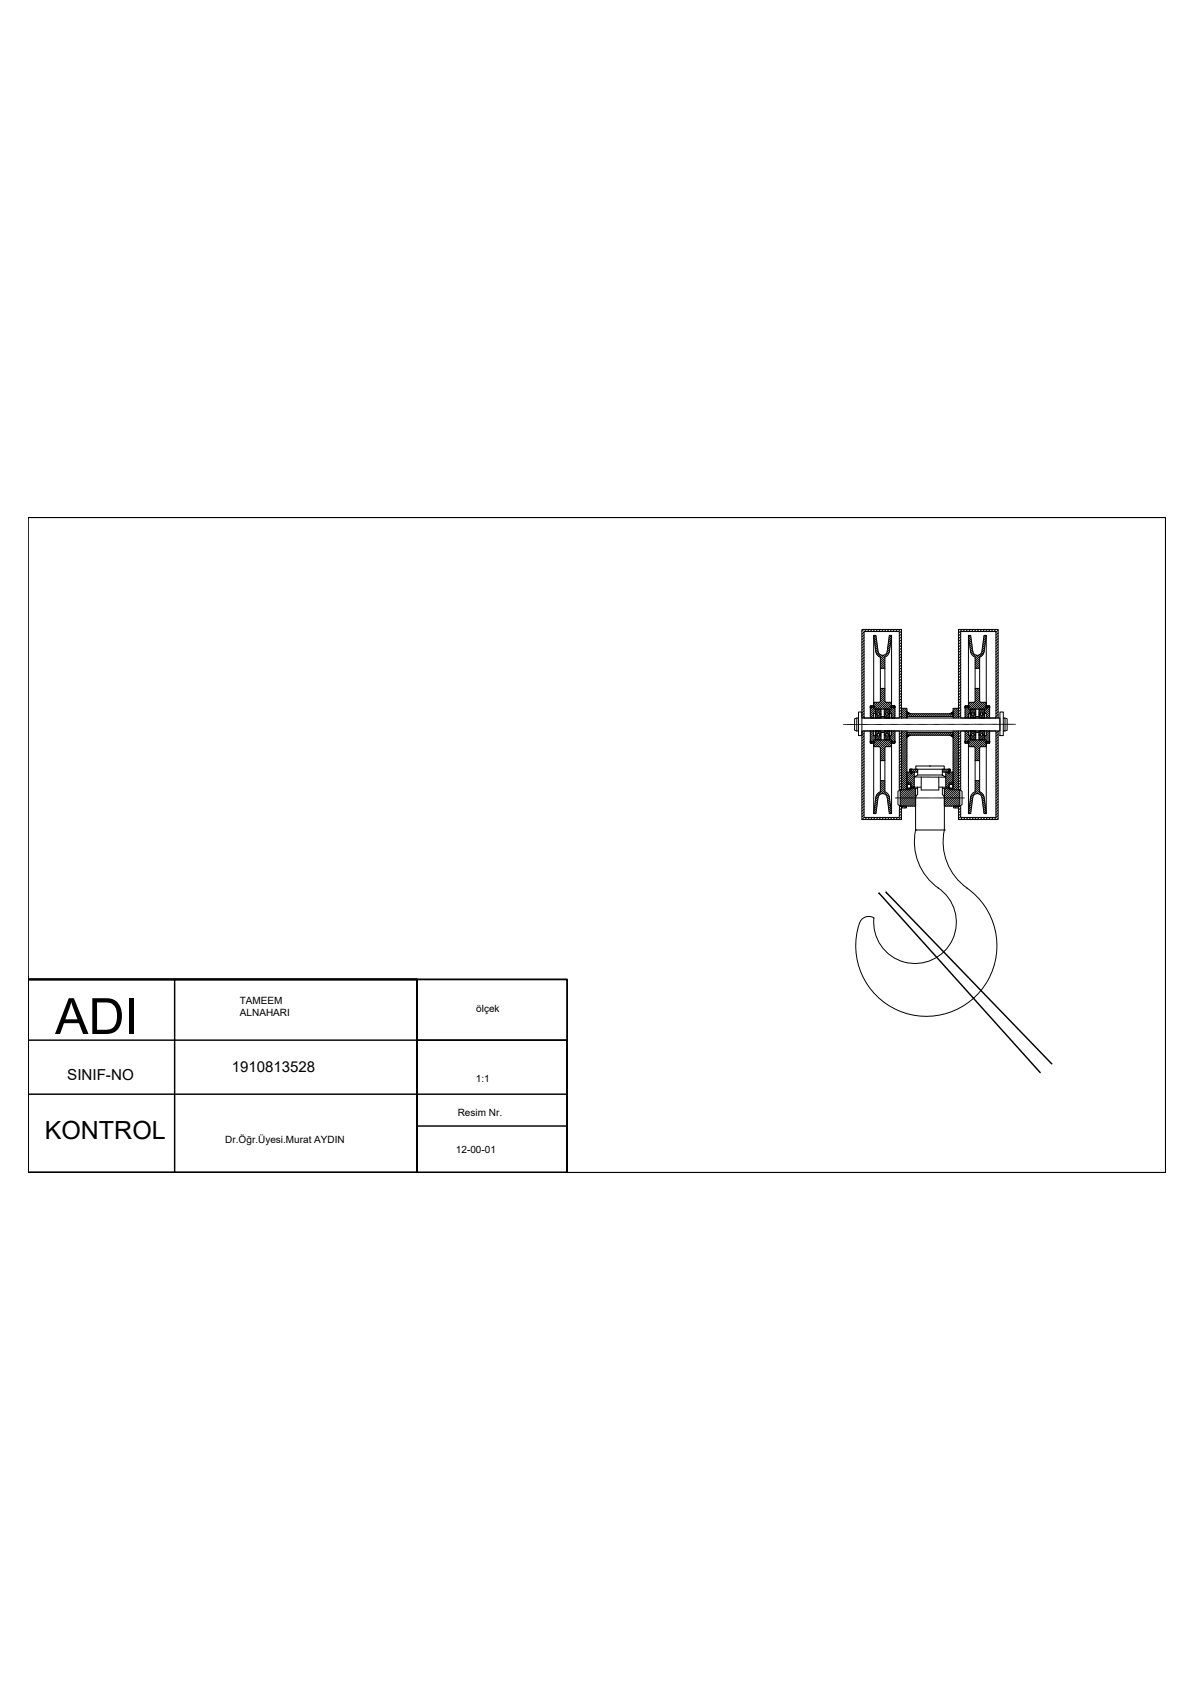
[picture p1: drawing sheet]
<svg xmlns="http://www.w3.org/2000/svg" width="210mm" height="297mm" viewBox="0 0 210 297" stroke-linecap="round" stroke-linejoin="round" font-family="sans-serif">
<defs><g id="words">
<text font-size="8.8" x="9.7" y="181.8">ADI</text>
<text font-size="4.4" x="7.9" y="200.2">KONTROL</text>
<text font-size="2.7" x="11.8" y="189.9">SINIF-NO</text>
<text font-size="2.6" x="40.7" y="188.5">1910813528</text>
<g font-size="1.8">
<text x="42.1" y="176.6">TAMEEM</text>
<text x="42.2" y="178.7">ALNAHARI</text>
<text x="83.7" y="177.9">ölçek</text>
<text x="83.7" y="190.3">1:1</text>
<text x="80.5" y="196.2">Resim Nr.</text>
<text x="39.6" y="201">Dr.Öğr.Üyesi.Murat AYDIN</text>
<text x="80.2" y="202.8">12-00-01</text>
</g>
</g></defs>
<!-- layer: 0 -->
<g fill="none" stroke="#000" stroke-width=".25">
<path d="M4.9 91h200v115.2h-200zM154.5 157.1h.1M154.6 157.1l28.3 31.5M155.8 156.9v.1M155.8 157l29.1 30.1M4.9 172.3h94.8v33.9h-94.8zM4.9 172.3h68.4v33.9v-23.3h26.4v23.3h-94.8zM4.9 172.3h68.4v10.6h-68.4zM4.9 172.3h68.4v33.9h-68.4zM4.9 172.3h68.4v33.9v-8.2h26.4v8.2h-94.8zM4.9 172.3v33.9zM4.9 172.3v20.1z"/>
<path d="M4.9 171.7v.6M30.7 172.3v33.9M73.3 172.3v33.9M4.9 182.9v23.3h94.8v-23.3h-26.4M73.3 192.4v13.8h-68.4v-13.8h94.8"/>
</g>
<!-- layer: PDF_0 -->
<g fill="none" stroke="#000" stroke-width=".18">
<path d="M151.8 110.7l-.3 .3M151.9 111.1h6.2v15.2h-6.2zM151.9 111.1l-.4 .4M151.9 111.6l-.4 .4M151.9 112.1l-.4 .4M151.9 112.6l-.4 .4M151.9 113.1l-.4 .4M151.9 113.6l-.4 .4M151.9 114.1l-.4 .4M151.9 114.6l-.4 .4M151.9 115.1l-.4 .4M151.9 115.6l-.4 .4"/>
<path d="M151.9 116.1l-.4 .4M151.9 116.6l-.4 .4M151.9 117.1l-.4 .4M151.9 117.6l-.4 .3M151.9 118.1l-.4 .3M151.9 118.6l-.4 .3M151.9 119l-.4 .4M151.9 119.5l-.4 .4M152.3 110.7l-.3 .4M152.8 110.7l-.3 .4M153.3 110.7l-.4 .4M153.6 111.7v12.3"/>
<path d="M153.8 110.7l-.4 .4M153.9 111.7l-.3 .3M154 114.6l-.4-2.9h.4l.4 2.8a.82 .82 0 0 0 .8 .7 .82 .82 0 0 0 .8-.7l.3-2.8h.4l-.3 2.9-1.6 1.6M154 114.6a1.2 1.2 0 0 0 .8 1M154 111.9l-.3 .4M154.1 112.3l-.4 .3M154.1 112.6l-.3 .3M154.1 112.9l-.3 .4M154.2 113.2l-.4 .4M154.2 113.5l-.3 .4M154.3 113.9l-.4 .3M154.3 114.2l-.3 .3"/>
<path d="M154.3 110.7l-.4 .4M154.4 114.5l-.4 .3M154.4 114.8l-.3 .3M154.6 115l-.3 .3M154.8 115.1l-.3 .3M154.8 117.5h.8M154.8 110.7l-.4 .4M155 115.2l-.3 .4M155.3 110.7l-.4 .4M155.4 115.2l-.6 .7M155.6 115.8l-.8 .8M155.6 116.1l-.8 .8"/>
<path d="M155.6 116.5l-.8 .8M155.6 116.9l-.7 .6M155.6 117.2l-.4 .3M155.6 115.6v7.7l-1.5 1.4M155.8 110.7l-.4 .4M156.3 112.2l.4-.5v13h-3.1v-1.2h1l.2-.2v-7.7M156.3 110.7l-.4 .4M156.4 114.6a1.2 1.2 0 0 1-.8 1M156.4 111.7l-.1 .1M156.4 114.2l-.5 .5M156.5 113.8l-.5 .5M156.5 113.4l-.4 .5"/>
<path d="M156.6 113l-.5 .4M156.6 112.6l-.4 .4M156.7 112.1l-.5 .5M156.8 110.7l-.4 .4M157.3 110.7l-.4 .4M157.8 110.7l-.4 .4M158.3 110.7l-.4 .4M158.5 111l-.4 .4M158.5 111.5l-.4 .4M158.5 112l-.4 .4M158.5 112.5l-.4 .3M158.5 113l-.4 .3"/>
<path d="M158.5 113.4l-.4 .4M158.5 114l-.4 .3M158.5 114.4l-.4 .4M158.5 114.9l-.4 .4M158.5 115.4l-.4 .4M158.5 115.9l-.4 .4M158.5 116.4l-.4 .4M158.5 116.9l-.4 .4M158.5 117.4l-.4 .4M158.5 117.9l-.4 .4M158.5 118.4l-.4 .4M158.5 118.9l-.4 .4"/>
<path d="M158.5 119.4l-.4 .4M158.5 119.9l-.4 .4M168.7 110.7l-.2 .2M168.9 111.1h6.2v15.2h-6.2zM168.9 111.5l-.4 .3M168.9 112l-.4 .3M168.9 112.5l-.4 .3M168.9 112.9l-.4 .4M168.9 113.4l-.4 .4M168.9 113.9l-.4 .4M168.9 114.4l-.4 .4M168.9 114.9l-.4 .4"/>
<path d="M168.9 115.4l-.4 .4M168.9 115.9l-.4 .4M168.9 116.4l-.4 .4M168.9 116.9l-.4 .4M168.9 117.4l-.4 .4M168.9 117.9l-.4 .4M168.9 118.4l-.4 .4M168.9 118.9l-.4 .4M168.9 119.4l-.4 .3M168.9 119.9l-.4 .3M169.1 110.7l-.6 .6M169.6 110.7l-.3 .4"/>
<path d="M170.1 110.7l-.3 .4M170.3 112.1l.5 .5M170.4 112.6l.4 .4M170.4 113l.5 .4M170.5 113.4l.4 .5M170.5 113.8l.5 .5M170.6 114.2l.4 .5M170.6 111.7l.1 .1M170.6 114.6a1.2 1.2 0 0 0 .8 1M170.6 110.7l-.3 .4M170.7 112.2l-.4-.5v13h3.1v-1.2h-1l-.2-.2M171.1 110.7l-.4 .4"/>
<path d="M171.4 117.5h.8M171.4 115.8l.8 .8M171.4 116.1l.8 .8M171.4 116.5l.8 .8M171.4 116.9l.7 .6M171.4 117.2l.3 .3M171.4 115.6v7.7M171.6 115.2l.6 .7M171.6 110.7l-.4 .4M172 115.2l.3 .4M172.1 110.7l-.4 .4M172.2 115.1l.3 .3"/>
<path d="M172.2 115.6v7.7M172.4 115l.3 .3M172.6 114.8l.3 .3M172.6 110.7l-.4 .4M172.6 114.5l.4 .3M172.7 114.2l.3 .3M172.7 113.9l.4 .3M172.8 113.5l.3 .4M172.8 113.2l.4 .4M172.8 112.9l.4 .4M172.9 112.6l.3 .3M172.9 112.3l.4 .3"/>
<path d="M173 111.9l.3 .4M173 114.6a1.2 1.2 0 0 1-.8 1M173 114.6l.4-2.9h-.4l-.4 2.8a.82 .82 0 0 1-.8 .7 .82 .82 0 0 1-.8-.7l-.4-2.8h-.3l.3 2.9 1.6 1.6M173.1 110.7l-.4 .4M173.1 111.7l.3 .3M173.4 111.7v12.3M173.6 110.7l-.4 .4M174.1 110.7l-.4 .4M174.6 110.7l-.4 .4M175.1 110.7l-.4 .4M175.5 111.3l-.4 .4M175.5 110.8l-.4 .4"/>
<path d="M175.5 111.8l-.4 .4M175.5 112.3l-.4 .4M175.5 112.8l-.4 .4M175.5 113.3l-.4 .4M175.5 113.8l-.4 .3M175.5 114.3l-.4 .3M175.5 114.8l-.4 .3M175.5 115.3l-.4 .3M175.5 115.7l-.4 .4M175.5 116.2l-.4 .4M175.5 116.7l-.4 .4M175.5 117.2l-.4 .4"/>
<path d="M175.5 117.7l-.4 .4M175.5 118.2l-.4 .4M175.5 118.7l-.4 .4M175.5 119.2l-.4 .4M175.5 119.7l-.4 .4M148.3 127.4h.1M148.5 127.4h.1M148.7 127.4h.1M148.9 127.4h.1M149.1 127.4h.1M149.3 127.4h.1M149.5 127.4h.1"/>
<path d="M149.7 127.4h.1M149.9 127.4h.1M150 127.4h.1M150.2 127.4h.1M150.4 127.4h.1M150.6 126.3l-.4 .1v2l.4 .2M150.7 127.4h-.1M150.8 127.4h.1M150.9 125.2h.6v4.2h-.6zM150.9 126.3h-.3v2.3h.3M151 127.4h.1M151.2 127.4h.1"/>
<path d="M151.4 127.4h.1M151.6 127.4h.1M151.8 127.4h.1M151.8 128.6l-.3 .2M151.9 134.9l-.4 .4M151.9 120l-.4 .4M151.9 120.5l-.4 .4M151.9 121l-.4 .4M151.9 121.5l-.4 .4M151.9 122l-.4 .4M151.9 122.5l-.4 .4M151.9 123l-.4 .4"/>
<path d="M151.9 123.5l-.4 .4M151.9 124l-.4 .4M151.9 124.5l-.4 .4M151.9 125l-.4 .4M151.9 125.5l-.4 .4M151.9 126l-.3 .3M151.9 128.9l-.4 .4M151.9 129.4l-.4 .4M151.9 129.9l-.4 .4M151.9 130.4l-.4 .4M151.9 130.9l-.4 .4M151.9 131.4l-.4 .4"/>
<path d="M151.9 131.9l-.4 .4M151.9 132.4l-.4 .4M151.9 132.9l-.4 .4M151.9 133.4l-.4 .4M151.9 133.9l-.4 .4M151.9 134.4l-.4 .4M151.9 135.4l-.4 .3M151.9 135.9l-.4 .3M151.9 136.4l-.4 .3M151.9 136.8l-.4 .4M151.9 137.3l-.4 .4M151.9 137.8l-.4 .4"/>
<path d="M151.9 138.3l-.4 .4M151.9 138.8l-.4 .4M151.9 139.3l-.4 .4M151.9 139.8l-.4 .4M151.9 127.4h.1M152.1 127.4h.1M152.3 127.4h.1M152.5 127.4h.1M152.7 127.4h.1M152.9 127.4h.1M153 124.3h.7v.1h-.7M153 124.2h.1v.3h-.1z"/>
<path d="M153 128.6v2.1h.6M153 130.4h.7v.1h-.7M153 130.3h.1v.3h-.1zM153 130.3v.3M153 124.2v.3M153.1 124.2v.3M153.1 130.3v.3M153.1 127.4h.1M153.2 128.6l-.2 .1M153.3 127.4h.1M153.3 124.1l-.2 .2M153.3 130.5l-.2 .2"/>
<path d="M153.3 124.4l-.3 .4M153.5 127.4h.1M153.5 130.4l.1-.1 .1 .1M153.5 130.7l.1-.1 .7 .7M153.5 128.6l-.5 .5M153.6 124.1h-.6v2.2h.6v-.8h.3v-.8M153.6 128.6v.8h.3v.7M153.6 130.8v12.3M153.6 125.6l-.6 .6M153.6 126l-.3 .3M153.6 129.2l-.6 .6M153.6 131l.3 .3"/>
<path d="M153.6 128.8l-.6 .6M153.6 127.4h.1M153.7 124.4l-.7 .7M153.7 124.3h.1l-.1 .1M153.7 130.4h.1l-.1 .1M153.8 129.4l-.8 .8M153.8 130.1l1.8 1.8M153.8 130.5l.8 .8M153.8 127.4h.1M153.9 124.7h1v1.6h-1zM153.9 128.6h1v1.5h-1zM153.9 125.5h.3"/>
<path d="M153.9 125.6h.3M153.9 124.9l-.9 1M153.9 125.3l-.1 .2M153.9 129.3h.3M153.9 129.2h.3M153.9 130l-.1 .1M153.9 123.5l-.3 .3M154 129.3h-.1M154 127.4h.1M154.1 125.6l-.2 .2M154.1 139.8l.3 .3M154.1 130.1l1.5 1.4"/>
<path d="M154.2 128.6l-.3 .2M154.2 124.7l-.3 .3M154.2 129.3l-1.1 1.1M154.2 127.4h.1M154.2 125.7l-.3 .4M154.3 123.5l-.8 .8M154.3 139.6l.3 .2M154.3 129.5l-.4 .4M154.4 127.4h.1M154.4 128.6l-.5 .5M154.4 124.7l-.5 .6M154.4 125.8l-.4 .5"/>
<path d="M154.5 139.4l.3 .3M154.6 127.4h.1M154.6 125.5h.3M154.6 125.6h.3l-.6 .7M154.6 129.3h.3M154.6 125.6h.1M154.6 123.5l-.8 .8M154.7 139.3l.3 .3M154.7 128.6l-.6 .6M154.7 124.7l-.8 .8M154.8 131.4l.8 .8M154.8 139.3v-7.8l-.2-.2h-1v-1.2h3.1v13l-.4-.5"/>
<path d="M154.8 121.1h.8M154.8 139l.6 .6M154.8 138.6l1.6 1.6M154.8 138.3l.8 .8M154.8 137.9l.8 .8M154.8 137.5l.8 .8M154.8 133.6l.1 .2M154.8 133.2l.5 .6M154.8 132.9l.8 .8M154.8 132.5l.8 .8M154.8 132.2l.8 .8M154.8 131.8l.8 .8"/>
<path d="M154.8 133.8h.8M154.8 137.3h.8M154.8 127.4h.1M154.8 129.3l-.8 .8M154.9 130.1l1.2 1.2M154.9 129.2h-.3M154.9 125.9l-.4 .4M154.9 126.2l-.1 .1M154.9 124.8l-.5 .6M154.9 125.1l-.3 .3M154.9 125.4l-.2 .1M154.9 126h.6"/>
<path d="M154.9 128.7l-.4 .3M154.9 129.7l-.4 .4 1.2 1.2M154.9 129.5l-.7 .6M154.9 130l-.1 .1M154.9 128.9l-.3 .3M154.9 128.8h.6M154.9 137.3l.7 .7M154.9 121.1l-.1 .1M155 127.4h.1M155.1 127.4h.1M155.2 130.1l1.2 1.2M155.2 137.3l.4 .3"/>
<path d="M155.3 121.1l-.5 .5M155.3 127.4h.1M155.5 124.7h.9v1.6h-.9zM155.5 128.6h.9v1.5h-.9zM155.5 125.6h.2l-.2 .3M155.5 125.5h.2M155.5 129.3h.2M155.5 129.2h.2M155.5 128.6h.1M155.5 127.4h.1M155.5 124.7v.1M155.6 122.9l-2.6 2.6"/>
<path d="M155.6 121.2l-.8 .7M155.6 121.5l-.8 .8M155.6 121.9l-.8 .8M155.6 122.2l-.8 .8M155.6 122.6l-.8 .8M155.6 123.3l.2 .2h.9M155.6 129.3l-.1 .1M155.7 123.5l-1.2 1.2M155.7 129.2h.1M155.7 127.4h.1M155.8 129.4l-.3 .3M155.8 128.6l-.3 .3"/>
<path d="M155.8 124.7l-.3 .4M155.8 125.8l-.3 .4M155.9 127.4h.1M155.9 130.1l.8 .8M156 129.5l-.5 .5M156.1 123.5l-1.2 1.2M156.1 128.6l-.6 .6M156.1 124.7l-.6 .6M156.1 127.4h.1M156.2 125.5h.2M156.2 125.6h.2M156.2 129.3h.2l-.8 .8 1.1 1.2"/>
<path d="M156.2 129.2h.2M156.3 125.6l-.7 .7M156.3 127.4h.1M156.3 130.1l.3 .4M156.3 128.6l-.4 .4M156.4 124.7l-.9 .8M156.4 123.5l-1.2 1.2M156.4 124.9l-.4 .5M156.4 125.2l-.3 .3M156.4 125.5h.1M156.4 125.7l-.5 .6M156.4 126l-.2 .3"/>
<path d="M156.4 128.7l-.3 .4M156.4 129l-.2 .2M156.4 129.6l-.5 .5M156.4 129.8l-.3 .3M156.5 127.4h.1M156.6 124.3l-.3 .4M156.6 129.4l-.2 .2M156.7 130.1v.1M156.7 127.4h.1M156.7 130.5v.1M156.7 124.1h.6v2.2h-.6v-.8h-.3v-.8M156.7 131.3h-.9l-.2 .2v7.7a1.16 1.16 0 0 1 .8 1l.3 2.9h-.4l-.3-2.8a.81 .81 0 0 0-.8-.7 .81 .81 0 0 0-.8 .7l-.4 2.8h-.4l.4-2.9a1.23 1.23 0 0 1 .8-.9"/>
<path d="M156.7 123.6l-1.1 1.1M156.7 123.9l-.8 .8M156.7 128.6v.8h-.3v.7M156.8 127.4h.1M156.9 124.1l-.2 .2M156.9 130.5l-.2 .2M156.9 124.4l-.5 .5M157 127.4h.1M157.1 128.6l-.4 .3M157.2 124.2h.1v.3h-.1zM157.2 130.3h.1v.3h-.1zM157.2 124.5l-.8 .8"/>
<path d="M157.2 130.6l-.1 .1M157.2 127.4h.1M157.3 130.3v.3M157.3 124.2v.3M157.3 124.1l-.2 .2M157.3 124.3h-.7v.1h.7M157.3 128.6v2.1h-.6M157.3 130.4h-.7v.1h.7M157.3 124.8l-.7 .7M157.3 125.1l-.6 .6M157.3 125.5l-.6 .6M157.3 125.8l-.4 .5"/>
<path d="M157.3 126.2l-.1 .1M157.3 128.7l-.6 .6M157.3 129l-.9 1M157.3 129.4l-.7 .7M157.3 129.8l-.6 .6M157.3 130.1l-.2 .3M157.4 127.4h.1M157.6 127.4h.1M157.8 127.4h.1M158 127.4h.1M158.1 139v-10.4h-6.2v15.2h6.2v-2.1M158.2 127.4h.1"/>
<path d="M158.2 128.6l-.1 .1M158.3 138.9l-.4 .3v2.3l.4 .3h.2M158.3 138.9h.1M158.4 127.4h.1M158.5 128.6v10.3h.9v-10.3M158.5 138.9h-.2v2.9l2.7-2.7M158.5 122.4l-.4 .3M158.5 134.2l-.4 .4M158.5 120.4l-.4 .4M158.5 120.9l-.4 .3M158.5 121.4l-.4 .3M158.5 121.9l-.4 .3"/>
<path d="M158.5 122.8l-.4 .4M158.5 123.3l-.4 .4M158.5 123.8l-.4 .4M158.5 124.3l-.4 .4M158.5 124.8l-.4 .4M158.5 125.3l-.4 .4M158.5 125.8l-.4 .4M158.5 128.8l-.4 .4M158.5 129.3l-.4 .4M158.5 129.8l-.4 .4M158.5 130.3l-.4 .3M158.5 130.8l-.4 .3"/>
<path d="M158.5 131.3l-.4 .3M158.5 131.7l-.4 .4M158.5 132.7l-.4 .4M158.5 133.2l-.4 .4M158.5 134.7l-.4 .4M158.5 135.2l-.4 .4M158.5 135.7l-.4 .4M158.5 136.7l-.4 .4M158.5 137.2l-.4 .4M158.5 137.7l-.4 .4M158.5 138.2l-.4 .4M158.5 127.4h.1"/>
<path d="M158.6 128.6l-.1 .1M158.6 124.6l-.1 .1M158.7 127.4h.1M158.9 127.4h.1M158.9 128.6l-.4 .4M159 124.6l-.5 .5M159.1 127.4h.1M159.3 128.6l-.8 .8M159.3 127.4h.1M159.4 124.6l-.9 .8M159.4 131.3l-1.3 1.3M159.4 126.3v-1.7h-.9v1.7v-15.6h-7v15.6h24.3v2.3h-24.3v15.5h7v-2.3h2.5v-3.2"/>
<path d="M159.4 138.1l-1.1 1.2M159.4 125.5h8.2v.5h-8.2zM159.4 128.8h8.2v.5h-8.2zM159.4 137.7h.7v1.2h-.7M159.4 138.6h1.9M159.4 124.8l-.9 1M159.4 125.2l-.9 .9M159.4 128.8l-.9 .9M159.4 129.5l-.9 1M159.4 130.6l-.9 .9M159.4 132.7l-1.3 1.4M159.4 133.1l-.9 .9"/>
<path d="M159.4 133.4l-.9 1M159.4 134.5l-.9 1M159.4 129.9l-.9 .9M159.4 135.2l-1.3 1.4M159.4 130.2l-.9 1M159.4 130.9l-.9 1M159.4 131.6l-.9 1M159.4 132l-.9 1M159.4 132.4l-.9 .9M159.4 133.8l-.9 .9M159.4 134.2l-.9 .9M159.4 134.9l-.9 .9"/>
<path d="M159.4 135.6l-.9 .9M159.4 125.2l.6 .3M159.4 137.9h.7M159.5 125.5l-.8 .8M159.5 127.4h.1M159.6 135.8l-1.1 1.1M159.6 138.6l-1.3 1.4M159.7 127.4h.1M159.8 128.8l-1.3 1.3M159.8 138.6h.1M159.8 125.5l-.7 .8M159.9 127.4h.1"/>
<path d="M159.9 135.3h1.4v.5h-1.4zM160 125.5l-.6-.3 .6 .3M160 138.6l-1.7 1.7M160 135.3l.3 .1h-.3zM160 135.3l-.1 .2M160 135.3h.1M160.1 127.4h.1M160.1 135.3h-.1M160.1 135.7l-1.6 1.6M160.1 135.3v.7l-1.6 1.6M160.1 135.3h.1h-.1M160.1 128.8l-.5 .5"/>
<path d="M160.2 125.5l-.5 .5M160.2 135.3h.1M160.2 127.4h.1M160.3 135.3l-.2 .8 .1-.1M160.3 138.6l-2 2.1M160.4 127.4h.1M160.5 135.3l-.3 .2M160.5 128.8l-1.1 .8M160.5 125.5l-.5 .5M160.6 127.4h.1M160.7 138.6l-2.4 2.5M160.7 136.1l-2.2 2.2"/>
<path d="M160.7 136.4l-2.5 2.5M160.7 136.8l-1.1 1.1M160.7 137.2l-.7 .7M160.7 137.9l-.5 .5M160.7 137.5l-.6 .6M160.7 138.2l-.2 .2M160.8 135.3l-.6 .6 .1-.1M160.8 127.4h.1M160.8 128.8l-.5 .5M160.9 125.5l-.5 .5M161 138.7l-2.7 2.7M161 139.4l-2.4 2.4"/>
<path d="M161 139.8l-2 2M161 134.7h5v.6h-5zM161 127.4h.1M161.2 135.3l-2.7 2.7M161.2 128.8l-.5 .5M161.2 127.4h.1M161.3 125.5l-.5 .5M161.3 139.7l-.3 .7M161.3 138.4v1.3M161.3 135.5l-.3 .3M161.3 135.8v.5M161.4 127.4h.1"/>
<path d="M161.6 128.8l-.5 .5M161.6 127.4h.1M161.6 125.5l-.5 .5M161.8 127.4h.1M161.9 128.8l-.5 .5M161.9 138.4h-1.8h.6v-2.6h-1.3v2.6l-1.1 1.2M162 136.7v2.2h3v-2.2M162 127.4h.1M162 125.5l-.5 .5M162.1 127.4h.1M162.3 128.8l-.5 .5M162.3 127.4h.1"/>
<path d="M162.3 125.5l-.5 .5M162.5 127.4h.1M162.6 128.8l-.5 .5M162.7 125.5l-.5 .5M162.7 127.4h.1M162.9 127.4h.1M163 128.8l-.5 .5M163 125.5l-.4 .5M163.1 127.4h.1M163.3 127.4h.1M163.4 128.8l-.5 .5M163.4 125.5l-.5 .5"/>
<path d="M163.5 127.4h.1M163.5 134.7h.1M163.6 127.4h.1M163.7 128.8l-.5 .5M163.8 125.5l-.5 .5M163.8 127.4h.1M164 127.4h.1M164.1 128.8l-.5 .5M164.1 125.5l-.5 .5M164.2 127.4h.1M164.4 127.4h.1M164.4 128.8l-.5 .5"/>
<path d="M164.5 125.5l-.5 .5M164.6 127.4h.1M164.8 128.8l-.5 .5M164.8 127.4h.1M164.8 125.5l-.5 .5M165 127.4h.1M165 138.4h1.8v.5h.8M165.1 128.8l-.5 .5M165.2 127.4h.1M165.2 125.5l-.5 .5M165.4 127.4h.1M165.5 128.8l-.5 .5"/>
<path d="M165.5 127.4h.1M165.6 125.5l-.5 .5M165.7 135.3h1.4v.5h-1.4zM165.7 139.7l.3 .7v5.6h-5v-5.6M165.7 138.6h1.9M165.7 138.4v1.3M165.8 127.4h-.1M165.8 135.3l-.1 .1M165.8 128.8l-.4 .5M165.9 125.5l-.5 .5M165.9 127.4h.1M166 138.6v3.2h2.7l.4-.3v-2.3l-.4-.3"/>
<path d="M166 138.6v.1M166.1 127.4h.1M166.2 135.3l-.5 .5v.5h-4.4l-.6 .3 5.6 .1-.6-.4M166.2 128.8l-.5 .5M166.3 125.5l-.5 .5M166.3 127.4h.1M166.4 138.6l-.4 .4M166.5 127.4h.1M166.5 135.3l-.5 .5M166.6 128.8l-.5 .5M166.6 125.5l-.5 .5M166.7 127.4h.1"/>
<path d="M166.7 135.3h.3v.1zM166.8 135.3h-.1M166.8 135.4l-.5 .5M166.8 135.8l-.5 .5M166.8 136v.1l.1-.1M166.8 138.6l-.8 .8M166.8 136.1l-.5 .5M166.8 137.9h.8M166.8 138.2l-.2 .2M166.9 127.4h.1M166.9 135.3h-.1h.1M166.9 135.3v.7h-.1l-.1-.7"/>
<path d="M166.9 135.3h.1M166.9 128.8l-.5 .5M167 125.5l-.5 .5M167 129.3l.6 .3M167.1 135.5l-.2 .1M167.1 127.4h.1M167.1 135.8l-.2 .2M167.1 138.6l-1.1 1.1M167.2 127.4h.1M167.3 128.8l-.5 .5M167.4 125.5l-.5 .5M167.4 127.4h.1"/>
<path d="M167.5 135.8l-1.2 1.2M167.5 138.6l-1.5 1.5M167.6 128.6v10.3h.9v-10.3M167.6 137.7h-.8v.7h-.5v-2.6h1.3v2.6M167.6 125.2l-.6 .3M167.6 124.6h.1M167.6 127.4h.1M167.8 127.4h.1M167.9 128.6l-.8 .7M167.9 124.6l-.3 .4M168 127.4h.1M168.2 127.4h.1"/>
<path d="M168.3 128.6l-.8 .7M168.3 124.6l-.7 .7M168.4 127.4h.1M168.5 124.7l-1.3 1.3M168.5 138.9h.2v2.9l-.3 .3M168.5 135.1l-2.2 2.3M168.5 135.5l-2.2 2.2M168.5 135.8l-2.2 2.3M168.5 136.2l-2.2 2.2M168.5 136.9l-1 1M168.5 138l-2.5 2.5M168.5 138.3l-2.5 2.5"/>
<path d="M168.5 138.7l-2.5 2.5M168.5 126.3v-15.6h7v15.6M168.5 124.6h-.9v1.7M168.5 125.1l-.9 .9M168.5 125.5l-.8 .8M168.5 125.8l-.5 .5M168.5 128.7l-.9 .9M168.5 129l-.9 1M168.5 129.4l-.9 .9M168.5 129.7l-.9 1M168.5 130.1l-.9 .9M168.5 130.5l-.9 .9"/>
<path d="M168.5 130.8l-.9 1M168.5 131.2l-.9 .9M168.5 131.5l-.9 1M168.5 131.9l-.9 .9M168.5 132.2l-.9 1M168.5 133l-.9 .9M168.5 133.3l-.9 1M168.5 133.7l-.9 .9M168.5 134l-.9 1M168.5 134.4l-.9 .9M168.5 134.8l-.9 .9M168.5 137.3l-.9 .9"/>
<path d="M168.5 137.6l-.9 1M168.6 127.4h.1M168.6 128.6h-.1M168.7 139.2l-2.6 2.6M168.7 139.5l-2.2 2.3M168.7 139.9l-1.8 1.9M168.7 127.4h.1M168.9 132.2l-1.3 1.4M168.9 136.2l-1.8 1.7M168.9 139v-10.4h6.2v15.2h-6.2v-2.1M168.9 138.6l-2.9 2.9M168.9 125.8l-.5 .5"/>
<path d="M168.9 120.4l-.4 .3M168.9 120.9l-.4 .3M168.9 121.3l-.4 .4M168.9 121.8l-.4 .4M168.9 122.3l-.4 .4M168.9 122.8l-.4 .4M168.9 123.3l-.4 .4M168.9 123.8l-.4 .4M168.9 124.3l-.4 .4M168.9 124.8l-.4 .4M168.9 125.3l-.4 .4M168.9 128.8l-.4 .3"/>
<path d="M168.9 129.3l-.4 .3M168.9 129.8l-.4 .3M168.9 130.2l-.4 .4M168.9 130.7l-.4 .4M168.9 131.2l-.4 .4M168.9 131.7l-.4 .4M168.9 132.7l-.4 .4M168.9 133.2l-.4 .4M168.9 133.7l-.4 .4M168.9 134.2l-.4 .4M168.9 134.7l-.4 .4M168.9 135.2l-.4 .4"/>
<path d="M168.9 135.7l-.4 .4M168.9 136.7l-.4 .4M168.9 137.2l-.4 .3M168.9 137.7l-.4 .3M168.9 138.2l-.4 .3M168.9 127.4h.1M169.1 127.4h.1M169.3 127.4h.1M169.5 127.4h.1M169.7 124.3h.7v.1h-.7M169.7 124.2l.1 .3h-.1zM169.7 128.6v2.1h.6"/>
<path d="M169.7 130.4h.7v.1h-.7M169.7 130.3h.1l-.1 .3zM169.7 130.3v.3M169.7 124.2v.3M169.7 127.4h.1M169.8 124.1l-.1 .1M169.8 130.5l-.1 .2M169.8 124.4l-.1 .2M169.9 127.4h.1M170 128.6l-.3 .3M170.1 127.4h.1M170.2 124.1l-.2 .2"/>
<path d="M170.2 130.5l-.2 .2M170.2 124.4l-.5 .6M170.3 124.1h-.6v2.2M170.3 131.3h.9l.2 .2M170.3 128.6v.8h.3v.7l.8-.8M170.3 129.4l-.6 .6M170.3 123.6l1.1 1.1M170.3 123.9l.7 .8M170.3 124.3h.1M170.3 124.6v.1M170.3 124.7l-.6 .6M170.3 125.8l-.5 .5"/>
<path d="M170.3 126.1l-.2 .2M170.3 128.7l-.6 .6M170.3 129l-.6 .6M170.3 127.4h.1M170.3 130.5v.1M170.3 130.1v.1M170.4 124.3l.3 .4M170.5 127.4h.1M170.6 124.7v.8h-.3v.8M170.6 124.7h.9v1.6h-.9zM170.6 128.6h.9v1.5h-.9zM170.6 125.6h.2"/>
<path d="M170.6 123.5l1.2 1.2M170.6 124.8l-.9 .9M170.6 125.1l-.9 .9M170.6 129.3h.2M170.6 129.2h.2M170.6 129.4l-.9 .9M170.6 129.8l-.7 .6M170.6 129.3h.1M170.6 127.4h.1M170.7 130.1l-.3 .4M170.7 125.6l-.1 .2M170.8 128.6l-.2 .2"/>
<path d="M170.8 124.7l-.2 .3M170.8 125.5h-.2M170.8 129.3l-.2 .3M170.9 125.7l-.3 .4M170.9 127.4h-.1M170.9 123.5l1.2 1.2M171 129.5l-.4 .4M171 127.4h.1M171 130.1l-.7 .8M171.1 128.6l-.5 .5M171.1 125.8l-.5 .5M171.1 124.7l-.5 .5"/>
<path d="M171.2 127.4h.1M171.3 125.5h.2M171.3 125.6h.2l-.6 .7M171.3 123.5l1.2 1.2-.4 .4M171.3 129.3h.2M171.3 129.2h.2M171.3 128.6l-.6 .6M171.4 124.7l-.8 .8M171.4 127.4h.1M171.4 139.2a1.19 1.19 0 0 0-.8 1l-.3 2.9h.3l.4-2.8a.81 .81 0 0 1 .8-.7 .81 .81 0 0 1 .8 .7l.4 2.8h.4l-.4-2.9M171.4 123.3l-.2 .2h-.9M171.4 121.1h.8"/>
<path d="M171.4 121.2l.8 .7M171.4 121.5l.8 .8M171.4 121.9l.8 .8M171.4 122.2l.8 .8M171.4 122.6l.8 .8M171.4 122.9l1.8 1.8M171.4 123.3l1.4 1.4M171.4 131.5v7.8M171.4 133.8h.8M171.4 137.3h.8M171.5 126h.6M171.5 125.1l-.3 .3"/>
<path d="M171.5 130l-1.2 1.3M171.5 124.8l-.5 .6M171.5 125.4l-.1 .1M171.5 125.9l-.3 .4M171.5 126.2l-.1 .1M171.5 128.8h.6M171.5 129.2h.1M171.5 128.6l-.4 .4M171.5 128.9l-.2 .3M171.5 129.5l-.6 .6M171.5 129.7l-.4 .4M171.6 127.4h.1"/>
<path d="M171.7 121.1l.5 .5M171.7 137.3l-.3 .3M171.8 130.1l-1.2 1.2M171.8 127.4h.1M172 127.4h.1M172 121.1l.2 .1M172.1 124.7h1v1.6h-1zM172.1 128.6h1v1.5h-1zM172.1 125.5h.3M172.1 125.6h.3l-.3 .3M172.1 129.3h.3M172.1 129.2h.3"/>
<path d="M172.1 137.3l-.7 .7M172.1 130.1l-1.2 1.2M172.2 128.6h-.1M172.2 127.4h.1M172.2 124.7l-.1 .1M172.2 139.2a1.2 1.2 0 0 1 .8 1M172.2 131.5l.2-.2h1v-1.2h-3.1v13l.4-.5M172.2 131.5v7.8M172.2 139l-.6 .6M172.2 138.6l-1.6 1.6M172.2 138.3l-.8 .8M172.2 137.9l-.8 .8"/>
<path d="M172.2 137.5l-.8 .8M172.2 133.6l-.2 .2M172.2 133.2l-.5 .6M172.2 132.9l-.8 .8M172.2 132.5l-.8 .8M172.2 132.2l-.8 .8M172.2 131.8l-.8 .8M172.2 131.4l-.8 .8M172.2 129.3l-.1 .1M172.3 139.3l-.3 .3M172.3 123.5l.9 .8M172.3 127.4h.1"/>
<path d="M172.4 129.2h-.1M172.4 129.4l-.3 .3M172.4 128.6l-.3 .3M172.5 125.8l-.4 .3M172.5 139.4l-.3 .3M172.5 127.4h.1M172.6 129.5l-.5 .5M172.7 139.6l-.3 .2M172.7 123.5l.7 .7M172.7 128.6l-.6 .6M172.7 127.4h.1M172.7 124.7l-.6 .6"/>
<path d="M172.8 125.5h.3M172.8 129.3h.3l-.9 .8M172.8 125.6h.3M172.8 129.2h.3M172.8 130.1l-1.4 1.4M172.9 139.8l-.3 .3M172.9 125.6l-.6 .7M172.9 127.4h.1M173 128.6l-.5 .4M173 124.7l-.8 .8M173.1 123.5l.3 .3M173.1 124.7v.8h.3v.8"/>
<path d="M173.1 128.7l-.4 .4M173.1 124.9l-.5 .5M173.1 125.2l-.3 .3M173.1 125.5h-.1M173.1 125.7l-.6 .6M173.1 126l-.3 .3M173.1 129.5l-1.8 1.8M173.1 129l-.2 .2M173.1 129.8l-.3 .3M173.1 130.1h-.1M173.1 129.4h.1M173.1 127.4h.1"/>
<path d="M173.1 124.7v.1M173.2 130.5l-.9 .8M173.2 130.1l-1.8 1.8M173.3 124.3l-.1 .1 .2 .2M173.3 127.4h.1M173.4 124.1h.6v2.2M173.4 128.6v.8h-.3v.7l.9-.9M173.4 130.3l-.2 .1 .1 .1M173.4 130.6l-.7 .7M173.4 130.8v12.3M173.4 124.4h.1M173.4 131l-.3 .3"/>
<path d="M173.5 127.4h.1M173.6 128.6l-.2 .1M173.7 127.4h.1M173.7 124.1l-.2 .2M173.7 130.5l-.2 .2M173.8 124.4l-.7 .7M173.8 127.4h.1M173.9 124.2l.1 .3zM173.9 130.3l.1 .3zM173.9 130.4h.1M173.9 130.3v.1M173.9 124.2v.3"/>
<path d="M173.9 130.4v.2M173.9 128.6l-.5 .5M174 130.3l-.1 .3M174 128.6v2.1h-.6M174 124.2v.3M174 125.6l-.6 .6M174 128.9l-.9 .9M174 124.6l-.9 .9M174 124.9l-.6 .6M174 125.3l-.6 .6M174 126l-.3 .3M174 129.6l-.6 .6"/>
<path d="M174 129.9l-.5 .5M174 130.3h-.1M174 130.7h-.1M174 124.3h-.7v.1h.7M174 130.4h-.7v.1h.7M174 127.4h.1M174.2 127.4h.1M174.4 127.4h.1M174.6 127.4h.1M174.8 127.4h.1M175 127.4h.1M175.2 127.4h.1"/>
<path d="M175.4 127.4h.1M175.5 128.6v15.5h-7v-2.3M175.5 120.2l-.4 .4M175.5 120.7l-.4 .4M175.5 121.2l-.4 .4M175.5 121.7l-.4 .4M175.5 122.2l-.4 .4M175.5 122.7l-.4 .4M175.5 123.2l-.4 .3M175.5 123.7l-.4 .3M175.5 124.2l-.4 .3M175.5 124.7l-.4 .3"/>
<path d="M175.5 125.1l-.4 .4M175.5 125.6l-.4 .4M175.5 126.1l-.2 .2M175.5 128.6l-.4 .4M175.5 129.1l-.4 .4M175.5 129.6l-.4 .4M175.5 130.1l-.4 .4M175.5 130.6l-.4 .4M175.5 131.1l-.4 .4M175.5 131.6l-.4 .3M175.5 132.1l-.4 .3M175.5 132.6l-.4 .3"/>
<path d="M175.5 133.1l-.4 .3M175.5 133.5l-.4 .4M175.5 134l-.4 .4M175.5 134.5l-.4 .4M175.5 135l-.4 .4M175.5 135.5l-.4 .4M175.5 136l-.4 .4M175.5 136.5l-.4 .4M175.5 137l-.4 .4M175.5 137.5l-.4 .4M175.5 138l-.4 .4M175.5 138.5l-.4 .4"/>
<path d="M175.5 139l-.4 .4M175.5 139.5l-.4 .4M175.5 140l-.4 .4M175.6 127.4h.1M175.7 127.4h.1M175.8 125.2h.6v4.2h-.6zM175.9 127.4h.1M176.1 127.4h.1M176.3 127.4h.1M176.4 126.3h.3v2.3h-.3M176.5 127.4h.1M176.7 126.3l.4 .1v2l-.4 .2"/>
<path d="M176.7 127.4h.1M176.9 127.4h.1M177.1 127.4h.1M177.2 127.4h.1M177.4 127.4h.1M177.6 127.4h.1M177.8 127.4h.1M178 127.4h.1M178.2 127.4h.1M178.4 127.4h.1M151.9 140.3l-.4 .4M151.9 140.8l-.4 .4"/>
<path d="M151.9 141.3l-.4 .4M151.9 141.8l-.4 .4M151.9 142.3l-.4 .4M151.9 142.8l-.4 .4M151.9 143.3l-.4 .4M151.9 143.8l-.4 .3M152.4 143.8l-.4 .3M152.9 143.8l-.4 .3M153.4 143.8l-.4 .3M153.6 142.8l.3 .3M153.7 142.5l.3 .4M153.7 142.2l.4 .4"/>
<path d="M153.8 141.9l.3 .3M153.8 141.6l.3 .3M153.8 141.3l.4 .3M153.9 140.9l.3 .4M153.9 143.8l-.4 .3M153.9 140.6l.4 .4M154 140.3l.3 .4M154 140l.4 .4M154.4 143.8l-.4 .3M154.9 143.8l-.4 .3M155.4 143.8l-.4 .3M155.9 143.8l-.4 .3"/>
<path d="M155.9 140.1l.5 .5M156 140.6l.5 .4M156.1 141l.4 .4M156.1 141.4l.5 .5M156.2 141.8l.4 .5M156.2 142.2l.5 .5M156.3 143l.1 .1M156.4 143.8l-.4 .3M156.9 143.8l-.4 .3M157.3 143.8l-.3 .3M157.4 140.3h.1M157.6 140.3h.1"/>
<path d="M157.8 140.3h.1M157.8 143.8l-.3 .3M158 140.3h.1M158.1 140.3h.1M158.3 140.3h.1M158.3 141.8l-.2 .2M158.5 141.8h.8v.3h-.8zM158.5 142.1l-.4 .4M158.5 142.6l-.4 .4M158.5 143.1l-.4 .4M158.5 143.6l-.5 .5M158.5 144.1h.1"/>
<path d="M158.5 140.3h.1M158.7 140.3h.1M158.8 141.8l-.3 .3M158.9 140.3h.1M159.1 140.3h.1M159.3 140.3h.1M159.5 140.3h.1M159.6 140.3h.1M159.8 140.3h.1M160 140.3h.1M160.2 140.3h.1M160.4 140.3h.1"/>
<path d="M160.6 140.3h.1M160.8 140.3h.1M161 140.1l-2 2M161 146h.1M161 140.5l-1.3 1.3M161 140.9l-1 .9M161 141.2l-.6 .6M161 141.6l-.2 .2M161 146a10 10 0 0 0 4 10.2M161 140.3h.1M161.2 140.3h.1M161.3 140.3h.1"/>
<path d="M161.5 140.3h.1M161.7 140.3h.1M161.9 140.3h.1M162.1 140.3h.1M162.3 140.3h.1M162.5 140.3h.1M162.7 140.3h.1M162.9 140.3h.1M163.1 140.3h.1M163.2 140.3h.1M163.4 140.3h.1M163.6 140.3h.1"/>
<path d="M163.8 140.3h.1M164 140.3h.1M164.2 140.3h.1M164.4 140.3h.1M164.6 140.3h.1M164.8 140.3h.1M164.9 140.3h.1M165.1 140.3h.1M165.3 140.3h.1M165.5 140.3h.1M165.7 140.3h.1M165.9 140.3h.1"/>
<path d="M166 146a10 10 0 0 0 4.1 10.2M166 146h.1M166.1 140.3h.1M166.3 140.3h.1M166.5 140.3h.1M166.6 140.3h.1M166.8 140.3h.1M167 140.3h.1M167.2 140.3h.1M167.4 140.3h.1M167.6 140.3h.1M167.6 141.8h.9v.3h-.9z"/>
<path d="M167.7 141.8l-.1 .1M167.8 140.3h.1M168 140.3h.1M168.2 140.3h.1M168.2 141.8l-.3 .3M168.3 140.3h.1M168.5 140.3h.1M168.7 140.3h.1M168.7 140.3l-1.5 1.5M168.7 140.6l-1.1 1.2M168.7 141l-.8 .8M168.7 141.3l-.4 .5"/>
<path d="M168.7 141.7l-.1 .1M168.9 142.1l-.4 .4M168.9 142.6l-.4 .4M168.9 143.1l-.4 .4M168.9 143.6l-.4 .4M168.9 140.3h.1M169.1 140.3h.1M169.2 143.8l-.4 .3M169.3 140.3h.1M169.5 140.3h.1M169.7 143.8l-.4 .3M169.9 156.1a12.4 12.4 0 0 1 3.7 16.4 12.4 12.4 0 0 1-16 5.1 12.4 12.4 0 0 1-6.4-15.5 1.72 1.72 0 0 1 2.4-.7 7.3 7.3 0 0 0 10.3 7.4 7.3 7.3 0 0 0 1-12.7"/>
<path d="M170.2 143.8l-.4 .3M170.7 143l-.1 .1M170.7 143.8l-.4 .3M170.8 142.2l-.5 .5M170.8 141.8l-.4 .5M170.9 141.4l-.5 .5M170.9 141l-.4 .4M171 140.6l-.5 .4M171 140.1l-.4 .5M171.2 143.8l-.4 .3M171.7 143.8l-.4 .3M172.2 143.8l-.4 .3"/>
<path d="M172.7 143.8l-.4 .3M173 140l-.4 .4M173 140.3l-.3 .4M173.1 140.6l-.4 .4M173.1 140.9l-.3 .4M173.2 141.3l-.4 .3M173.2 143.8l-.4 .3M173.2 141.6l-.4 .3M173.2 141.9l-.3 .3M173.3 142.2l-.4 .4M173.3 142.5l-.3 .4M173.4 142.8l-.3 .3"/>
<path d="M173.7 143.8l-.4 .3M174.2 143.8l-.4 .3M174.7 143.8l-.4 .3M175.5 140.5l-.4 .4M175.5 141l-.4 .3M175.5 141.5l-.4 .3M175.5 142l-.4 .3M175.5 142.4l-.4 .4M175.5 142.9l-.4 .4M175.5 143.4l-.7 .7M175.5 143.9l-.2 .2"/>
<circle cx="154.4" cy="125.6" r=".23"/>
<circle cx="154.4" cy="129.2" r=".23"/>
<circle cx="155.9" cy="129.2" r=".23"/>
<circle cx="155.9" cy="125.6" r=".23"/>
<circle cx="159.8" cy="138.3" r=".37"/>
<circle cx="167.2" cy="138.3" r=".37"/>
<circle cx="171" cy="129.2" r=".23"/>
<circle cx="171" cy="125.6" r=".23"/>
<circle cx="172.6" cy="129.2" r=".23"/>
<circle cx="172.6" cy="125.6" r=".23"/>
</g>
<g fill="#000" stroke="#000" stroke-width=".18">
<path d="M159.4 125.2l.6 .3h-.6zM167 129.3h.6v.3zM167 125.5l.6-.3v.3z"/>
<path d="M159.4 129.3v.3zM159.4 129.3v.3l.6-.3z"/>
</g>
<use href="#words"/>
</svg>
